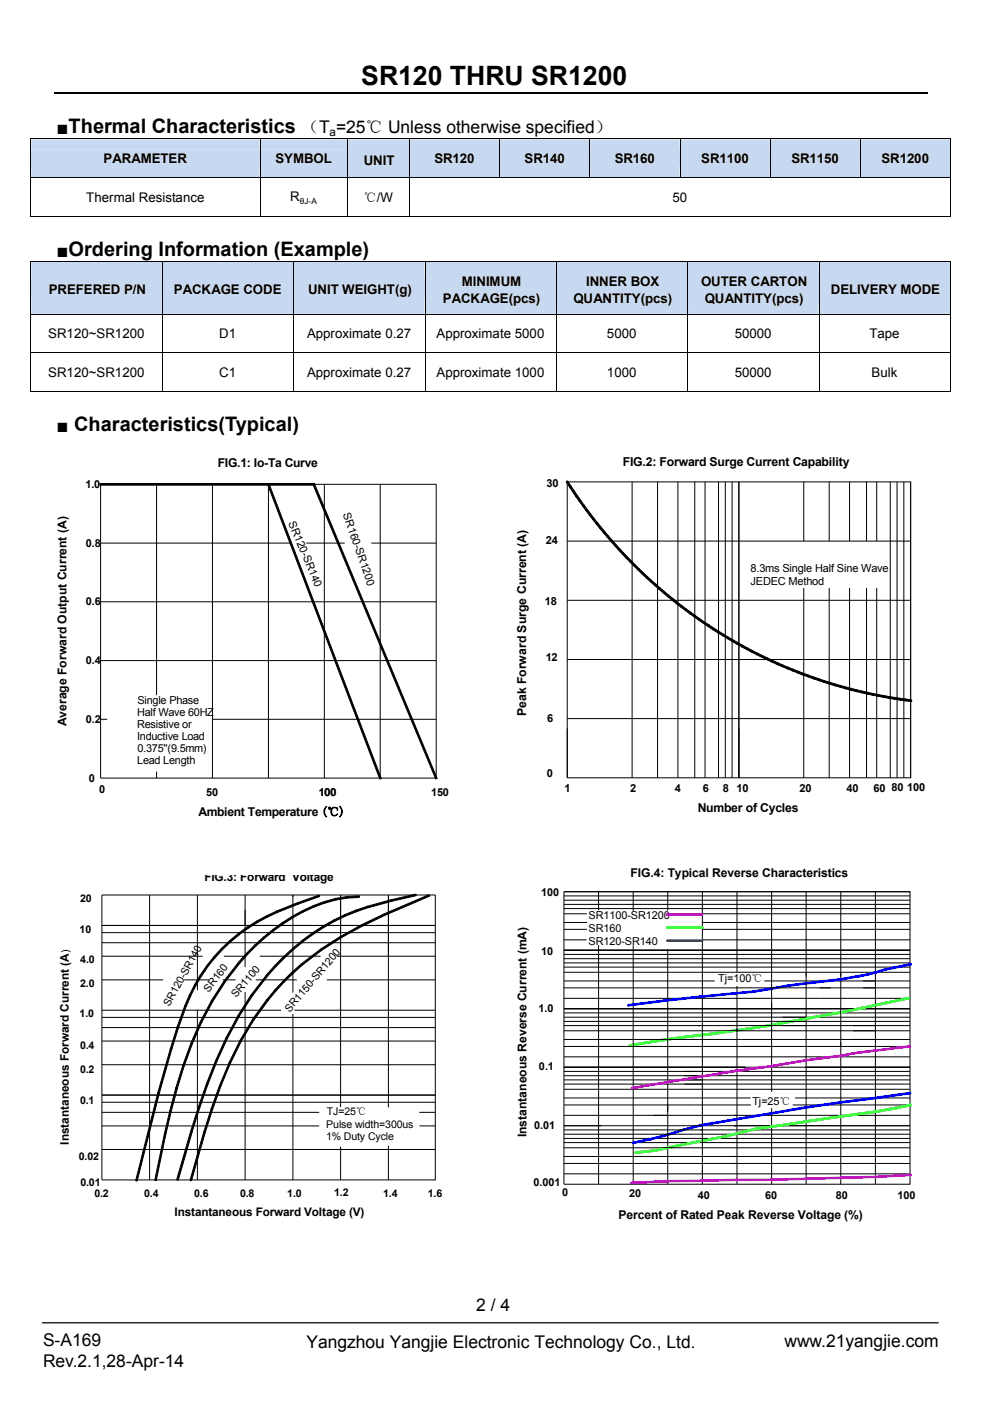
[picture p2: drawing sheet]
<svg xmlns="http://www.w3.org/2000/svg" width="210mm" height="297mm" viewBox="0 0 210 297" stroke-linecap="round" stroke-linejoin="round" font-family="sans-serif">
<defs><g id="words">
<text font-size="5.7" x="76.6" y="18">SR120 THRU SR1200</text>
<g font-size="4.2">
<text x="12" y="28.4">■Thermal Characteristics</text>
<text x="12" y="54.4">■Ordering Information (Example)</text>
<text x="12" y="91.5">■ Characteristics(Typical)</text>
</g>
<g font-size="3.7">
<text x="64" y="28.3">（T =25℃ Unless otherwise specified）</text>
<text x="101" y="278">2 / 4</text>
<text x="9.1" y="285.5">S-A169</text>
<text x="65" y="285.7">Yangzhou Yangjie Electronic Technology Co., Ltd.</text>
<text x="166.4" y="285.7">www.21yangjie.com</text>
<text x="9.1" y="289.7">Rev.2.1,28-Apr-14</text>
</g>
<g font-size="2.8">
<text x="22" y="34.6">PARAMETER</text>
<text x="58.4" y="34.6">SYMBOL</text>
<text x="77.2" y="34.9">UNIT</text>
<text x="92.1" y="34.5">SR120</text>
<text x="111.3" y="34.5">SR140</text>
<text x="130.4" y="34.5">SR160</text>
<text x="148.7" y="34.5">SR1100</text>
<text x="167.9" y="34.5">SR1150</text>
<text x="187" y="34.5">SR1200</text>
<text x="18.3" y="42.7">Thermal Resistance</text>
<text x="61.6" y="42.5">R</text>
<text x="77.1" y="42.8">℃/W</text>
<text x="142.7" y="42.7">50</text>
<text x="10.3" y="62.4">PREFERED P/N</text>
<text x="36.9" y="62.4">PACKAGE CODE</text>
<text x="65.3" y="62.4">UNIT WEIGHT(g)</text>
<text x="93.9" y="64.2">PACKAGE(pcs)</text>
<text x="98" y="60.6">MINIMUM</text>
<text x="121.6" y="64.2">QUANTITY(pcs)</text>
<text x="124.3" y="60.6">INNER BOX</text>
<text x="148.7" y="60.6">OUTER CARTON</text>
<text x="149.5" y="64.2">QUANTITY(pcs)</text>
<text x="176.3" y="62.4">DELIVERY MODE</text>
<text x="10.2" y="71.7">SR120~SR1200</text>
<text x="46.5" y="71.7">D1</text>
<text x="65.1" y="71.7">Approximate 0.27</text>
<text x="92.6" y="71.7">Approximate 5000</text>
<text x="128.7" y="71.7">5000</text>
<text x="155.8" y="71.7">50000</text>
<text x="184.4" y="71.7">Tape</text>
<text x="10.2" y="79.9">SR120~SR1200</text>
<text x="46.5" y="79.9">C1</text>
<text x="65.1" y="79.9">Approximate 0.27</text>
<text x="92.6" y="79.9">Approximate 1000</text>
<text x="128.7" y="79.9">1000</text>
<text x="155.8" y="79.9">50000</text>
<text x="184.9" y="79.9">Bulk</text>
</g>
<g font-size="2.6">
<text x="46.2" y="99.1">FIG.1: Io-Ta Curve</text>
<text x="132.1" y="98.7">FIG.2: Forward Surge Current Capability</text>
<text x="14.1" y="154" transform="rotate(-90 14.1 154)">Average Forward Output Current (A)</text>
<text x="111.6" y="151.8" transform="rotate(-90 111.6 151.8)">Peak Forward Surge Current (A)</text>
<text x="42.1" y="173">Ambient Temperature (℃)</text>
<text x="148" y="172.1">Number of Cycles</text>
<text x="133.7" y="186">FIG.4: Typical Reverse Characteristics</text>
<text x="111.7" y="241.1" transform="rotate(-90 111.7 241.1)">Instantaneous Reverse Current (mA)</text>
<text x="131.2" y="258.6">Percent of Rated Peak Reverse Voltage (%)</text>
</g>
<g font-size="2.5">
<text x="69.9" y="28.8">a</text>
<text x="43.4" y="186.8">FIG.3: Forward Voltage</text>
<text x="14.6" y="242.7" transform="rotate(-90 14.6 242.7)">Instantaneous Forward Current (A)</text>
<text x="37" y="257.9">Instantaneous Forward Voltage (V)</text>
</g>
<g font-size="2.3">
<text x="18.2" y="103.4">1.0</text>
<text x="115.9" y="103.4">30</text>
<text x="61.2" y="111" transform="rotate(67 61.2 111)">SR120-SR140</text>
<text x="72.7" y="109.1" transform="rotate(71 72.7 109.1)">SR160-SR1200</text>
<text x="18.2" y="116">0.8</text>
<text x="115.8" y="115.4">24</text>
<text x="159.2" y="121.2">8.3ms Single Half Sine Wave</text>
<text x="159.2" y="124.1">JEDEC Method</text>
<text x="18.2" y="128.3">0.6</text>
<text x="115.6" y="128.3">18</text>
<text x="18.2" y="140.9">0.4</text>
<text x="115.7" y="140.2">12</text>
<text x="29.2" y="149.3">Single Phase</text>
<text x="18.2" y="153.3">0.2</text>
<text x="29.1" y="151.9">Half Wave 60HZ</text>
<text x="29.1" y="154.4">Resistive or</text>
<text x="116.1" y="153.2">6</text>
<text x="29.1" y="156.9">Inductive Load</text>
<text x="29.1" y="162">Lead Length</text>
<text x="29.2" y="159.5">0.375''(9.5mm)</text>
<text x="18.8" y="165.8">0</text>
<text x="116" y="164.8">0</text>
<text x="119.7" y="167.8">1</text>
<text x="133.7" y="167.8">2</text>
<text x="143.1" y="167.8">4</text>
<text x="149.1" y="167.8">6</text>
<text x="153.3" y="167.8">8 10</text>
<text x="169.6" y="167.8">20</text>
<text x="179.6" y="167.8">40</text>
<text x="185.3" y="167.8">60</text>
<text x="189.1" y="167.8">80</text>
<text x="192.4" y="167.7">100</text>
<text x="21" y="168.1">0</text>
<text x="43.8" y="168.8">50</text>
<text x="67.5" y="168.8">100</text>
<text x="91.5" y="168.8">150</text>
<text x="114.8" y="189.9">100</text>
<text x="124.8" y="194.8">SR1100-SR1200</text>
<text x="124.8" y="197.6">SR160</text>
<text x="114.8" y="202.4">10</text>
<text x="124.8" y="200.3">SR120-SR140</text>
<text x="152.3" y="208.2">Tj=100℃</text>
<text x="114.2" y="214.5">1.0</text>
<text x="114.3" y="226.8">0.1</text>
<text x="113.3" y="239.4">0.01</text>
<text x="159.6" y="234.3">Tj=25℃</text>
<text x="113.1" y="251.4">0.001</text>
<text x="119.3" y="253.7">0</text>
<text x="133.5" y="253.8">20</text>
<text x="148" y="254.2">40</text>
<text x="162.3" y="254.2">60</text>
<text x="177.3" y="254.2">80</text>
<text x="190.4" y="254.2">100</text>
</g>
<g font-size="2.2">
<text x="17" y="191.2">20</text>
<text x="16.9" y="197.8">10</text>
<text x="17" y="209.3">2.0</text>
<text x="17" y="204.1">4.0</text>
<text x="16.9" y="215.6">1.0</text>
<text x="36" y="213.5" transform="rotate(-61 36 213.5)">SR120-SR140</text>
<text x="44.3" y="210.5" transform="rotate(-52 44.3 210.5)">SR160</text>
<text x="50.1" y="211.6" transform="rotate(-50 50.1 211.6)">SR1100</text>
<text x="61.4" y="214.7" transform="rotate(-50 61.4 214.7)">SR1150-SR1200</text>
<text x="17" y="227.5">0.2</text>
<text x="17" y="222.4">0.4</text>
<text x="17" y="234.1">0.1</text>
<text x="69.2" y="239.1">Pulse width=300us</text>
<text x="69.3" y="236.4">TJ=25℃</text>
<text x="16.7" y="245.9">0.02</text>
<text x="69.2" y="241.8">1% Duty Cycle</text>
<text x="17" y="251.5">0.01</text>
<text x="20" y="253.8">0.2</text>
<text x="30.6" y="253.9">0.4</text>
<text x="41.2" y="253.9">0.6</text>
<text x="50.9" y="253.7">0.8</text>
<text x="60.9" y="253.7">1.0</text>
<text x="70.9" y="253.6">1.2</text>
<text x="81.3" y="253.7">1.4</text>
<text x="90.7" y="253.8">1.6</text>
</g>
<text font-size="1.8" x="63.6" y="43.2">θJ-A</text>
</g></defs>
<path d="M11.5 19.7h185.2" fill="none" stroke="#000" stroke-width=".25"/>
<path d="M9 280.5h190" fill="none" stroke="#000" stroke-width=".26"/>
<g fill="#c6d9f1">
<path d="M6.6 29.5h48.5v8.1h-48.5z"/>
<path d="M6.6 31.8h48.5v3.6h-48.5z"/>
<path d="M55.2 29.5h18.4v8.1h-18.4z"/>
<path d="M55.2 31.8h18.4v3.6h-18.4z"/>
<path d="M73.7 29.5h13.1v8.1h-13.1z"/>
<path d="M73.7 31.5h13.1v4.1h-13.1z"/>
<path d="M87 29.5h18.9v8.1h-18.9z"/>
<path d="M87 31.9h18.9v3.3h-18.9z"/>
<path d="M106.1 29.5h18.9v8.1h-18.9z"/>
<path d="M106.1 31.9h18.9v3.3h-18.9z"/>
<path d="M125.2 29.5h18.9v8.1h-18.9z"/>
<path d="M125.2 31.9h18.9v3.3h-18.9z"/>
<path d="M144.3 29.5h19v8.1h-19z"/>
<path d="M144.3 31.9h19v3.3h-19z"/>
<path d="M163.4 29.5h19v8.1h-19z"/>
<path d="M163.4 31.9h19v3.3h-19z"/>
<path d="M182.5 29.5h19v8.1h-19z"/>
<path d="M182.5 31.9h19v3.3h-19z"/>
</g>
<path d="M6.5 29.4h.1v.1h-.1zM201.5 29.4h.2v.1h-.2zM201.5 45.8h.2v.1h-.2z" fill="#000"/>
<g fill="none" stroke="#000" stroke-width=".21">
<path d="M6.5 29.5h195.2M6.5 37.7h195.2M6.5 29.5v8.1M6.5 37.7v8.2M55.2 29.5v8.1M55.2 37.7v8.2M73.7 29.5v8.1M73.7 37.7v8.2M86.9 29.5v8.1M86.9 37.7v8.2M106 29.5v8.1M125.1 29.5v8.1"/>
<path d="M144.2 29.5v8.1M163.3 29.5v8.1M182.5 29.5v8.1M201.6 29.5v8.1M201.6 37.7v8.2M6.5 45.8h48.6M55.2 45.8h18.4M73.7 45.8h13.1M87 45.8h114.5"/>
</g>
<g fill="#c6d9f1">
<path d="M6.6 55.5h27.7v11h-27.7z"/>
<path d="M6.6 58.9h27.7v4.2h-27.7z"/>
<path d="M34.5 55.5h27.7v11h-27.7z"/>
<path d="M34.5 58.9h27.7v4.2h-27.7z"/>
<path d="M62.4 55.5h27.6v11h-27.6z"/>
<path d="M62.4 58.9h27.6v4.2h-27.6z"/>
<path d="M90.2 55.5h27.7v11h-27.7z"/>
<path d="M90.2 57.1h27.7v4.2h-27.7z"/>
<path d="M90.2 61.3h27.7v3.6h-27.7z"/>
<path d="M118.1 55.5h27.7v11h-27.7z"/>
<path d="M118.1 57.1h27.7v4.2h-27.7z"/>
<path d="M118.1 61.3h27.7v3.6h-27.7z"/>
<path d="M145.9 55.5h27.7v11h-27.7z"/>
<path d="M145.9 57.1h27.7v4.2h-27.7z"/>
<path d="M145.9 61.3h27.7v3.6h-27.7z"/>
<path d="M173.8 55.5h27.7v11h-27.7z"/>
<path d="M173.8 58.9h27.7v4.2h-27.7z"/>
</g>
<path d="M6.5 55.4h.1v.1h-.1zM201.5 55.4h.2v.1h-.2zM201.5 82.9h.2v.2h-.2z" fill="#000"/>
<g fill="none" stroke="#000" stroke-width=".21">
<path d="M6.5 55.4h195.2M6.5 55.5v11M34.4 55.5v11M62.3 55.5v11M90.1 55.5v11M118 55.5v11M145.9 55.5v11M173.7 55.5v11M201.6 55.5v11M6.5 66.6h195.2M6.5 74.8h195.2M6.5 66.7v8"/>
<path d="M6.5 74.9v8.2M34.4 66.7v8M34.4 74.9v8.2M62.3 66.7v8M62.3 74.9v8.2M90.1 66.7v8M90.1 74.9v8.2M118 66.7v8M118 74.9v8.2M145.9 66.7v8M145.9 74.9v8.2M173.7 66.7v8"/>
<path d="M173.7 74.9v8.2M201.6 66.7v8M201.6 74.9v8.2M6.5 83h27.8M34.5 83h27.7M62.4 83h27.7M90.2 83h27.7M118.1 83h27.7M145.9 83h27.7M173.8 83h27.7M21.6 196.2h70.7M21.6 199.9h70.7"/>
<path d="M21.6 197.7h70.7M21.6 189.8h70.7v60.4h-70.7zM31.7 189.8v60.4M41.9 189.8v20.2M48.7 199.4l1.8-1.5 .3 .3-1.9 1.5zM48.7 199.4v.1M50.5 197.9l2-1.4 .2 .3-2 1.4zM50.5 197.9h.1M52 189.8v15.3M52.5 196.5h.1M52.5 196.5l2-1.2 .2 .3-2 1.2zM54.5 195.3l2.1-1.2 .1 .3-2 1.2z"/>
<path d="M54.5 195.3h.1M55.9 198.7h.1M55.9 198.7l1.9-1.6 .2 .3-1.9 1.5zM56.6 194.1h.1M56.6 194.1l2.1-1 .2 .3-2.2 1.1zM57.8 197.1l2.1-1.5 .1 .3-2 1.5zM57.8 197.1h.1M58.7 193.1l4.4-1.7 .1 .3-4.4 1.8zM58.7 193.1h.1M59.9 195.6l2.1-1.3 .2 .3-2.2 1.3zM59.9 195.6h.1M62 194.3h.1"/>
<path d="M62 194.3l2.2-1.2 .1 .3-2.2 1.2zM62.1 189.8v20.7M63.1 191.4l4.5-1.6v.2l.1 .1-4.5 1.6zM63.1 191.4h.1M64.1 199.3l2.2-1.5 .2 .3-2.2 1.5zM64.1 199.3h.1M64.2 193.1l2.3-1.1 .1 .3-2.3 1.1zM64.2 193v.1M66.3 197.8h.1M66.3 197.8l2.2-1.4 .1 .3-2.2 1.4zM66.5 192l2.3-.9 .1 .4-2.3 .8zM66.5 192h.1"/>
<path d="M67.6 189.8l.2 .1-.1 .2M68.5 196.4l2.3-1.3 .1 .3-2.3 1.3zM68.5 196.3v.1M68.8 191.1h.1M68.8 191.1l2.4-.6 .1 .3-2.4 .7zM70.7 195.1h.1M70.8 195.1l2.3-1.2 .1 .3-2.3 1.2zM71.2 190.5h.1M71.2 190.5l2.4-.4 .1 .3-2.4 .4zM72.2 189.8v44.9M72.3 198.5h.1M72.3 198.5l4.5-2.5 .2 .3-4.5 2.5z"/>
<path d="M73.1 193.9h.1M73.1 193.9l2.4-.9 .1 .3-2.4 .9zM73.6 190.1h.1M73.6 190.1l2.5-.2v.4l-2.4 .1zM75.5 193h.1M75.5 193l2.5-.9 .1 .3-2.5 .9zM76.1 189.9a.17 .17 0 0 1 .2 .2 .17 .17 0 0 1-.2 .2M76.8 196l4.6-2.2 .2 .3-4.6 2.2zM76.8 196h.1M78 192.1h.1M78 192.1l5-1.3 .1 .3-5 1.4zM81.4 193.8l9.5-4.1v.2l.1 .2-9.4 4z"/>
<path d="M81.4 193.8h.1M82.4 195.9v6.8M82.4 189.8v45M83 190.8h.1M83 190.8l5.1-1.2 .1 .3-5.1 1.2zM88.1 189.6l.2 .1-.1 .2M90.9 189.7l.2 .1-.1 .3M119.6 189.1h73.4v62h-73.4zM119.6 199.3h4.8M119.6 195.6h4.9M119.6 192.6h73.4M119.6 191.7h73.4"/>
<path d="M119.6 190.9h73.4M119.6 189.9h73.4M119.6 189.1h73.4M119.6 197h4.9M119.6 193.7h4.9M127 189.1v3.9M141.6 189.1v4M149 197h44M149 195.6h44M149 193.7h44M185.7 189.1v62M193 199.3h-44.1"/>
<path d="M21.6 217.9h70.7M21.6 215.7h70.7M21.6 214.2h38M21.6 202.7h21.4M21.6 207.8h13M37.6 217.7l.3 .1-1.5 4.6-.3-.1zM37.6 217.7h.1M39.1 207.8h5.2M39.2 213.2l.3 .1-1.6 4.5-.3-.1zM39.2 213.2h.1M40.2 211h.1M40.2 211l.3 .1-1 2.2-.3-.1z"/>
<path d="M41.2 208.8v.1M41.2 208.9l.3 .1-1.1 2.1-.2-.1zM41.9 214.1v36.1M42.4 206.8l.3 .1-1.2 2.1-.3-.2zM42.5 206.8h-.1M42.5 216.6l.3 .1-2 4.6-.2-.1-.1-.1zM42.5 216.6h.1M43.8 204.8h.1M43.8 204.8l.3 .2-1.4 2-.2-.2zM44.8 212.2h.1M44.8 212.2l.3 .1-2.3 4.4-.3-.1zM45.3 202.9l.3 .2-1.5 1.9-.3-.2z"/>
<path d="M45.3 202.9h.1M46.9 201.1l1.8-1.6 .2 .2-1.7 1.7zM46.9 201.1h.1M46.9 201.1l.3 .2-1.6 1.8-.3-.2zM47.2 207.8h2.8M47.5 202.7h4.3M47.5 207.9v.1M47.5 208l.3 .2-2.7 4.1h-.1l-.2-.1zM47.9 220l.4 .1-2.2 4.8-.3-.1zM48 220h-.1M50.5 215.3h.1M50.5 215.3l.3 .2-2.5 4.6-.3-.1z"/>
<path d="M50.6 204h.1M50.6 204l.3 .2-3.1 4-.3-.3zM52 210.3v39.9M52.3 202.1l.2 .3-1.7 1.8-.2-.2zM52.3 202.1h.1M53.3 210.9l.3 .2-2.9 4.4-.2-.2zM53.3 210.9h.1M53.6 216.1h.1M53.6 216.1l.2 .2-2.6 4.5-.3-.2zM54 200.4l1.9-1.7 .2 .2-1.8 1.7zM54 200.4h.1M54 200.4l.3 .2-1.8 1.8-.2-.3z"/>
<path d="M54.3 207.8h8.6M55.1 202.7h12.9M56.5 206.7h.1M56.5 206.7l.3 .2-3.2 4.2-.3-.2zM56.6 211.9h.1M56.6 211.9l.3 .2-3.1 4.2-.2-.2zM58.3 209.9h.1M58.3 209.9l.2 .2-1.6 2-.3-.2zM58.3 204.7l.2 .2-1.7 2-.3-.2zM58.3 204.7h.1M60 208l.3 .2-1.8 1.9-.2-.2zM60 208l1.9-1.9 .2 .3-1.8 1.8z"/>
<path d="M60 208h.1M60.1 202.8l.3 .3-1.9 1.9-.2-.3zM60.1 202.8h.1M60.2 202.8l1.9-1.8 .2 .3-1.9 1.8zM61.9 206.1h.1M61.9 206.1l1.9-1.7 .3 .3-2 1.7zM62.1 201l2-1.7 .2 .3-2 1.7zM62.1 201h.1M62.1 215v35.2M62.5 214.2h29.8M63.9 204.4l4-3.1 .2 .2-4 3.2zM63.9 204.4h-.1"/>
<path d="M67.9 201.3l4.4-2.8 .2 .3-4.4 2.7zM67.9 201.3h.1M69.3 207.8h23M71.4 202.7h20.9M119.6 201.5h73.4M119.6 217.4h29.4M119.6 216.6h29.4M119.6 206.1h73.4M119.6 214.8h73.4M119.6 205h73.4M119.6 204.2h73.4M119.6 203.3h73.4"/>
<path d="M119.6 202.4h73.4M127 200.4v50.7M141.6 201.3v17.2M166 216.6h27M166 215.7h27M171 212.6v38.5M173.9 211.7h19.1M180.9 218.5h12.1M180.9 217.4h12.1M183.1 209.4h9.9M183.1 208h9.9M193 213.9h-73.4"/>
<path d="M21.6 233.7h70.7M21.6 232.2h70.7M21.6 225.7h70.7M21.6 220.7h70.7M21.6 238.7h46.1M21.6 235.8h46.1M33.5 231.6h.1M33.5 231.6l.3 .1-4.7 18.6-.3-.1zM36 235.5h.3l-1.1 4.9-.3-.1zM36 235.5h.1M36.1 222.3h.1M36.1 222.3l.3 .1-2.6 9.3-.3-.1z"/>
<path d="M37.3 230.6h.1M37.3 230.6l.3 .1-1.3 4.8h-.3zM38.8 225.8h.1M38.8 225.8l.3 .2-1.5 4.7-.3-.1zM40.4 239.8l.4 .1-3 10.2-.1-.1h-.2zM40.4 239.8h.1M40.5 221.2l.3 .1-1.7 4.7-.3-.2zM40.5 221.1v.1M42.1 234.8h.1M42.1 234.8l.3 .1-1.6 5-.4-.1zM43.8 229.7h.1M43.8 229.7l.3 .2-1.7 5-.3-.1z"/>
<path d="M44.8 235.1l.3 .1-1.6 5-.2-.1h-.1zM44.8 235.1h.1M45.7 224.8l.4 .1-2 5-.3-.2zM45.8 224.8h-.1M46.5 230.1l.4 .2-1.8 4.9-.2-.1h-.1zM46.5 230.1h.1M48.6 225.3h.1M48.6 225.3l.3 .1-2 4.9-.3-.2zM50.9 220.6l.3 .2-2.3 4.7-.3-.2zM50.9 220.6h.1M88.9 235.8h3.4M89 238.7h3.3"/>
<path d="M119.6 234.3h39.7M119.6 232.8h39.6M119.6 230.9h73.4M134.3 239.4v11.7M138.6 236.5h54.4M141.6 230.9v4.8M145.1 229.8h47.9M145.1 229h47.9M145.1 228.1h47.9M148.6 239.6h44.4M155.7 238.7h37.3M156.3 223v28.1"/>
<path d="M159.3 221.9h33.7M163.7 227.7v3.8M163.7 235v16.1M168.1 234.3h24.9M168.6 232.8h24.4M170.8 226.3h22.2M170.8 227.2h22.2M170.8 224.1h22.2M178.3 221v30.1M180.9 220.4h12.1M21.6 243.7h70.7M28.8 250.2l.1 .2 .2-.1"/>
<path d="M32.9 250.1l.1 .2 .2-.1M34.9 240.3h.1M34.9 240.3l.3 .1-2 9.8-.3-.1zM37.5 250l.1 .2 .2-.1M40.3 250.1a.17 .17 0 0 0 .1 .2 .17 .17 0 0 0 .3-.1M43.2 240.1h.1M43.2 240.1l.3 .1-2.8 10h-.2l-.2-.1zM72.2 243.1v7.1M82.4 242.9v7.3M119.6 248.9h73.4M119.6 242.3h73.4M119.6 241.4h73.4"/>
<path d="M141.6 243.4v7.7M144.5 243.4h48.5M147.4 240.5h45.6M149 248.1v3M155.5 246.7h37.5M155.5 245.2h37.5"/>
</g>
<g fill="#000">
<path d="M48.7 199.5l.1 .1zM50.5 197.9l.2 .1zM52.5 196.5l2-1.2 .2 .3-2 1.2zM52.5 196.5l.1 .2zM54.5 195.3l2.1-1.2 .1 .3-2 1.2zM54.5 195.3l.1 .1zM55.9 198.7l.1 .1zM56.6 194.1l.1 .2zM57.8 197.1l.1 .2zM58.7 193.1l.1 .2zM59.9 195.6v.2zM62 194.3l.1 .1z"/>
<path d="M63.1 191.4l.1 .1zM64.1 199.3l.1 .2zM64.2 193.1l.1 .1zM66.3 197.8l2.2-1.4 .1 .3-2.2 1.4zM66.3 197.8l.1 .1zM66.5 192v.2zM68.5 196.4l.1 .1zM68.8 191.1l2.4-.6 .1 .3-2.4 .7zM68.8 191.1l.1 .2zM70.8 195.1v.1zM71.2 190.5v.1zM72.3 198.5l.1 .1z"/>
<path d="M73.1 193.9l.1 .2zM73.6 190.1l.1 .1zM75.5 193l.1 .1zM76.8 196l.1 .2zM78 192.1v.2zM81.4 193.8l.1 .1zM83 190.8v.1zM37.6 217.7l.1 .1zM39.2 213.2l.2 .1zM40.2 211l.1 .1zM42.4 206.8l.3 .1-1.2 2.1-.3-.2zM41.2 208.8l.2 .1z"/>
<path d="M44.8 212.2l.3 .1-2.3 4.4-.3-.1zM42.5 206.8l.1 .1zM42.5 216.6l.2 .1zM45.3 202.9l.3 .2-1.5 1.9-.3-.2zM43.8 204.8l.1 .1zM44.8 212.2l.2 .1zM45.3 202.9l.1 .1zM46.9 201.1l.2 .1zM47.5 207.9l.2 .1zM50.5 215.3l.1 .1zM50.6 204l.1 .1zM52.3 202.1l.1 .2z"/>
<path d="M56.5 206.7l.3 .2-3.2 4.2-.3-.2zM53.3 210.9l.1 .1zM53.6 216.1l.1 .1zM54 200.4l.1 .1zM56.5 206.7l.2 .1zM56.6 211.9l.1 .1zM58.3 209.9l.1 .1zM58.3 204.7l.1 .1zM60 208l.2 .1zM60.1 202.8l.2 .1zM61.9 206.1l.1 .2zM62.1 201l.1 .2z"/>
<path d="M63.8 204.4l.1 .2zM67.9 201.3l.1 .1zM33.5 231.6h.2zM36 235.5h.2zM36.1 222.3l.2 .1zM37.3 230.6l.2 .1zM38.8 225.8l.1 .1zM40.4 239.8l.2 .1zM40.5 221.1l.1 .1zM42.1 234.8h.1zM43.8 229.7l.2 .1zM44.8 235.1h.1z"/>
<path d="M45.7 224.8l.2 .1zM48.6 225.3l.3 .1-2 4.9-.3-.2zM46.5 230.1l.2 .1zM47.9 220h.2zM48.6 225.3l.1 .1zM50.9 220.6l.1 .1zM34.9 240.3h.2zM43.2 240.1h.1z"/>
<path d="M48.7 199.4l1.8-1.5 .3 .3-1.9 1.5z" fill-rule="evenodd"/>
<path d="M50.5 197.9l2-1.4 .2 .3-2 1.4z" fill-rule="evenodd"/>
<path d="M55.9 198.7l1.9-1.6 .2 .3-1.9 1.5z" fill-rule="evenodd"/>
<path d="M56.6 194.1l2.1-1 .2 .3-2.2 1.1z" fill-rule="evenodd"/>
<path d="M57.8 197.1l2.1-1.5 .1 .3-2 1.5z" fill-rule="evenodd"/>
<path d="M58.7 193.1l4.4-1.7 .1 .3-4.4 1.8z" fill-rule="evenodd"/>
<path d="M59.9 195.6l2.1-1.3 .2 .3-2.2 1.3z" fill-rule="evenodd"/>
<path d="M62 194.3l2.2-1.2 .1 .3-2.2 1.2z" fill-rule="evenodd"/>
<path d="M63.1 191.4l4.5-1.6v.2l.1 .1-4.5 1.6z" fill-rule="evenodd"/>
<path d="M64.1 199.3l2.2-1.5 .2 .3-2.2 1.5z" fill-rule="evenodd"/>
<path d="M64.2 193.1l2.3-1.1 .1 .3-2.3 1.1z" fill-rule="evenodd"/>
<path d="M66.5 192l2.3-.9 .1 .4-2.3 .8z" fill-rule="evenodd"/>
<path d="M67.6 189.8l.2 .1v.2z" fill-rule="evenodd"/>
<path d="M68.5 196.4l2.3-1.3 .1 .3-2.3 1.3z" fill-rule="evenodd"/>
<path d="M70.8 195.1l2.3-1.2 .1 .3-2.3 1.2z" fill-rule="evenodd"/>
<path d="M71.2 190.5l2.4-.4 .1 .3-2.4 .4z" fill-rule="evenodd"/>
<path d="M72.3 198.5l4.5-2.5 .2 .3-4.5 2.5z" fill-rule="evenodd"/>
<path d="M73.1 193.9l2.4-.9 .1 .3-2.4 .9z" fill-rule="evenodd"/>
<path d="M73.6 190.1l2.5-.2v.4l-2.4 .1z" fill-rule="evenodd"/>
<path d="M75.5 193l2.5-.9 .1 .3-2.5 .9z" fill-rule="evenodd"/>
<path d="M76.1 189.9a.17 .17 0 0 1 .2 .2 .17 .17 0 0 1-.2 .2z" fill-rule="evenodd"/>
<path d="M76.8 196l4.6-2.2 .2 .3-4.6 2.2z" fill-rule="evenodd"/>
<path d="M78 192.1l5-1.3 .1 .3-5 1.4z" fill-rule="evenodd"/>
<path d="M81.4 193.8l9.5-4.1v.2l.1 .2-9.4 4z" fill-rule="evenodd"/>
<path d="M83 190.8l5.1-1.2 .1 .3-5.1 1.2z" fill-rule="evenodd"/>
<path d="M88.1 189.6l.2 .1-.1 .2z" fill-rule="evenodd"/>
<path d="M90.9 189.7l.2 .1-.1 .3z" fill-rule="evenodd"/>
<path d="M39.2 213.2l.3 .1-1.6 4.5-.3-.1z" fill-rule="evenodd"/>
<path d="M40.2 211l.3 .1-1 2.2-.3-.1z" fill-rule="evenodd"/>
<path d="M41.2 208.9l.3 .1-1.1 2.1-.2-.1z" fill-rule="evenodd"/>
<path d="M43.8 204.8l.3 .2-1.4 2-.2-.2z" fill-rule="evenodd"/>
<path d="M47.5 208l.3 .2-2.7 4.1h-.1l-.2-.1z" fill-rule="evenodd"/>
<path d="M46.9 201.1l.3 .2-1.6 1.8-.3-.2z" fill-rule="evenodd"/>
<path d="M46.9 201.1l1.8-1.6 .2 .2-1.7 1.7z" fill-rule="evenodd"/>
<path d="M50.6 204l.3 .2-3.1 4-.3-.3z" fill-rule="evenodd"/>
<path d="M50.5 215.3l.3 .2-2.5 4.6-.3-.1z" fill-rule="evenodd"/>
<path d="M53.3 210.9l.3 .2-2.9 4.4-.2-.2z" fill-rule="evenodd"/>
<path d="M52.3 202.1l.2 .3-1.7 1.8-.2-.2z" fill-rule="evenodd"/>
<path d="M54 200.4l.3 .2-1.8 1.8-.2-.3z" fill-rule="evenodd"/>
<path d="M56.6 211.9l.3 .2-3.1 4.2-.2-.2z" fill-rule="evenodd"/>
<path d="M54 200.4l1.9-1.7 .2 .2-1.8 1.7z" fill-rule="evenodd"/>
<path d="M58.3 204.7l.2 .2-1.7 2-.3-.2z" fill-rule="evenodd"/>
<path d="M58.3 209.9l.2 .2-1.6 2-.3-.2z" fill-rule="evenodd"/>
<path d="M60 208l.3 .2-1.8 1.9-.2-.2z" fill-rule="evenodd"/>
<path d="M60.1 202.8l.3 .3-1.9 1.9-.2-.3z" fill-rule="evenodd"/>
<path d="M60 208l1.9-1.9 .2 .3-1.8 1.8z" fill-rule="evenodd"/>
<path d="M60.2 202.8l1.9-1.8 .2 .3-1.9 1.8z" fill-rule="evenodd"/>
<path d="M61.9 206.1l1.9-1.7 .3 .3-2 1.7z" fill-rule="evenodd"/>
<path d="M62.1 201l2-1.7 .2 .3-2 1.7z" fill-rule="evenodd"/>
<path d="M63.9 204.4l4-3.1 .2 .2-4 3.2z" fill-rule="evenodd"/>
<path d="M67.9 201.3l4.4-2.8 .2 .3-4.4 2.7z" fill-rule="evenodd"/>
<path d="M36.1 222.3l.3 .1-2.6 9.3-.3-.1z" fill-rule="evenodd"/>
<path d="M37.3 230.6l.3 .1-1.3 4.8h-.3z" fill-rule="evenodd"/>
<path d="M37.6 217.7l.3 .1-1.5 4.6-.3-.1z" fill-rule="evenodd"/>
<path d="M38.8 225.8l.3 .2-1.5 4.7-.3-.1z" fill-rule="evenodd"/>
<path d="M40.5 221.2l.3 .1-1.7 4.7-.3-.2z" fill-rule="evenodd"/>
<path d="M42.1 234.8l.3 .1-1.6 5-.4-.1z" fill-rule="evenodd"/>
<path d="M42.5 216.6l.3 .1-2 4.6-.2-.1-.1-.1z" fill-rule="evenodd"/>
<path d="M43.8 229.7l.3 .2-1.7 5-.3-.1z" fill-rule="evenodd"/>
<path d="M45.7 224.8l.4 .1-2 5-.3-.2z" fill-rule="evenodd"/>
<path d="M46.5 230.1l.4 .2-1.8 4.9-.2-.1h-.1z" fill-rule="evenodd"/>
<path d="M47.9 220l.4 .1-2.2 4.8-.3-.1z" fill-rule="evenodd"/>
<path d="M50.9 220.6l.3 .2-2.3 4.7-.3-.2z" fill-rule="evenodd"/>
<path d="M53.6 216.1l.2 .2-2.6 4.5-.3-.2z" fill-rule="evenodd"/>
<path d="M33.5 231.6l.3 .1-4.7 18.6-.3-.1z" fill-rule="evenodd"/>
<path d="M28.8 250.2l.3 .1-.2 .1z" fill-rule="evenodd"/>
<path d="M34.9 240.3l.3 .1-2 9.8-.3-.1z" fill-rule="evenodd"/>
<path d="M32.9 250.1l.3 .1-.3 .1z" fill-rule="evenodd"/>
<path d="M36 235.5h.3l-1.1 4.9-.3-.1z" fill-rule="evenodd"/>
<path d="M40.4 239.8l.4 .1-3 10.2-.1-.1h-.2z" fill-rule="evenodd"/>
<path d="M37.5 250l.3 .1-.2 .1z" fill-rule="evenodd"/>
<path d="M43.2 240.1l.3 .1-2.8 10h-.2l-.2-.1z" fill-rule="evenodd"/>
<path d="M40.3 250.1l.4 .1a.17 .17 0 0 1-.3 .1 .17 .17 0 0 1-.1-.2z" fill-rule="evenodd"/>
<path d="M44.8 235.1l.3 .1-1.6 5-.2-.1h-.1z" fill-rule="evenodd"/>
</g>
<path d="M133.5 221.6l.1-.1 .1 .3h-.2z" fill-rule="evenodd" fill="#0f0"/>
<path d="M133.6 221.5l-.1 .2 .2 .1" fill="none" stroke="#0f0" stroke-width=".21"/>
<path d="M133.6 221.5l5.6-1v.4l-5.5 .9z" fill-rule="evenodd" fill="#0f0"/>
<path d="M133.6 221.5l5.6-1v.4l-5.5 .9z" fill="none" stroke="#0f0" stroke-width=".21"/>
<path d="M139.2 220.5v.2z" fill="#0f0"/>
<path d="M139.2 220.5h.1" fill="none" stroke="#0f0" stroke-width=".21"/>
<path d="M139.2 220.5l5.3-.7v.3l-5.3 .8z" fill-rule="evenodd" fill="#0f0"/>
<path d="M139.2 220.5l5.3-.7v.3l-5.3 .8z" fill="none" stroke="#0f0" stroke-width=".21"/>
<path d="M144.5 219.8v.2z" fill="#0f0"/>
<path d="M144.5 219.8h.1" fill="none" stroke="#0f0" stroke-width=".21"/>
<path d="M144.5 219.8l5.8-.7 .1 .4-5.9 .6z" fill-rule="evenodd" fill="#0f0"/>
<path d="M144.5 219.8l5.8-.7 .1 .4-5.9 .6z" fill="none" stroke="#0f0" stroke-width=".21"/>
<path d="M150.3 219.3l.1 .2z" fill="#0f0"/>
<path d="M150.4 219.5h.1" fill="none" stroke="#0f0" stroke-width=".21"/>
<path d="M150.3 219.1l6.1-.8 .1 .3-6.1 .9z" fill-rule="evenodd" fill="#0f0"/>
<path d="M150.3 219.1l6.1-.8 .1 .3-6.1 .9z" fill="none" stroke="#0f0" stroke-width=".21"/>
<path d="M156.5 218.4v.2z" fill="#0f0"/>
<path d="M156.5 218.6h.1" fill="none" stroke="#0f0" stroke-width=".21"/>
<path d="M156.4 218.3l5.9-.9v.3l-5.8 .9z" fill-rule="evenodd" fill="#0f0"/>
<path d="M156.4 218.3l5.9-.9v.3l-5.8 .9z" fill="none" stroke="#0f0" stroke-width=".21"/>
<path d="M162.3 217.6v.1z" fill="#0f0"/>
<path d="M162.3 217.7h.1" fill="none" stroke="#0f0" stroke-width=".21"/>
<path d="M162.3 217.4l5.3-1 .1 .2v.2l-5.4 .9z" fill-rule="evenodd" fill="#0f0"/>
<path d="M162.3 217.4l5.3-1 .1 .2v.2l-5.4 .9z" fill="none" stroke="#0f0" stroke-width=".21"/>
<path d="M167.7 216.6v.2z" fill="#0f0"/>
<path d="M167.7 216.8h.1" fill="none" stroke="#0f0" stroke-width=".21"/>
<path d="M167.6 216.4l5-.9v.2v.1l-4.9 1z" fill-rule="evenodd" fill="#0f0"/>
<path d="M167.6 216.4l5-.9v.2v.1l-4.9 1z" fill="none" stroke="#0f0" stroke-width=".21"/>
<path d="M172.6 215.5v.2z" fill="#0f0"/>
<path d="M172.6 215.5h.1" fill="none" stroke="#0f0" stroke-width=".21"/>
<path d="M172.6 215.5l5.6-1v.2l.1 .1-5.7 1z" fill-rule="evenodd" fill="#0f0"/>
<path d="M172.6 215.5l5.6-1v.2l.1 .1-5.7 1z" fill="none" stroke="#0f0" stroke-width=".21"/>
<path d="M178.2 214.7l.1 .1z" fill="#0f0"/>
<path d="M178.3 214.8h.1" fill="none" stroke="#0f0" stroke-width=".21"/>
<path d="M178.2 214.5l4.5-.9 .1 .1v.2l-4.5 .9z" fill-rule="evenodd" fill="#0f0"/>
<path d="M178.2 214.5l4.5-.9 .1 .1v.2l-4.5 .9z" fill="none" stroke="#0f0" stroke-width=".21"/>
<path d="M182.8 213.7v.2z" fill="#0f0"/>
<path d="M182.8 213.9h.1" fill="none" stroke="#0f0" stroke-width=".21"/>
<path d="M182.7 213.6l5.3-1.2 .1 .4-5.3 1.1z" fill-rule="evenodd" fill="#0f0"/>
<path d="M182.7 213.6l5.3-1.2 .1 .4-5.3 1.1z" fill="none" stroke="#0f0" stroke-width=".21"/>
<path d="M188 212.6l.1 .2z" fill="#0f0"/>
<path d="M188.1 212.8h.1" fill="none" stroke="#0f0" stroke-width=".21"/>
<path d="M188 212.4l4.8-1 .1 .4-4.8 1z" fill-rule="evenodd" fill="#0f0"/>
<path d="M188 212.4l4.8-1 .1 .4-4.8 1z" fill="none" stroke="#0f0" stroke-width=".21"/>
<path d="M192.8 211.4l.2 .2-.1 .2z" fill-rule="evenodd" fill="#0f0"/>
<path d="M192.8 211.4l.2 .2-.1 .2" fill="none" stroke="#0f0" stroke-width=".21"/>
<path d="M134.7 244.2l.2 .4-.2-.2z" fill-rule="evenodd" fill="#0f0"/>
<path d="M134.8 244.2l-.1 .2 .2 .2" fill="none" stroke="#0f0" stroke-width=".21"/>
<path d="M134.8 244.2l4-.4 .1 .3-4 .5z" fill-rule="evenodd" fill="#0f0"/>
<path d="M134.8 244.2l4-.4 .1 .3-4 .5z" fill="none" stroke="#0f0" stroke-width=".21"/>
<path d="M138.8 243.8l.2 .1-.1 .2z" fill-rule="evenodd" fill="#0f0"/>
<path d="M138.8 243.8l.2 .1-.1 .2" fill="none" stroke="#0f0" stroke-width=".21"/>
<path d="M138.7 243.8h.1l.1 .3h-.2z" fill-rule="evenodd" fill="#0f0"/>
<path d="M138.8 243.8l-.1 .2 .2 .1" fill="none" stroke="#0f0" stroke-width=".21"/>
<path d="M138.8 243.8l4.7-1 .1 .3-4.7 1z" fill="#0f0"/>
<path d="M138.8 243.8l4.7-1 .1 .3-4.7 1z" fill="none" stroke="#0f0" stroke-width=".21"/>
<path d="M143.5 242.8v.2z" fill="#0f0"/>
<path d="M143.5 242.8h.1" fill="none" stroke="#0f0" stroke-width=".21"/>
<path d="M143.5 242.8l4.5-.9v.2v.1l-4.4 .9z" fill-rule="evenodd" fill="#0f0"/>
<path d="M143.5 242.8l4.5-.9v.2v.1l-4.4 .9z" fill="none" stroke="#0f0" stroke-width=".21"/>
<path d="M148 241.9v.2z" fill="#0f0"/>
<path d="M148 241.9h.1" fill="none" stroke="#0f0" stroke-width=".21"/>
<path d="M148 241.9l5.7-1.1 .1 .3-5.8 1.1z" fill-rule="evenodd" fill="#0f0"/>
<path d="M148 241.9l5.7-1.1 .1 .3-5.8 1.1z" fill="none" stroke="#0f0" stroke-width=".21"/>
<path d="M153.8 241v.1z" fill="#0f0"/>
<path d="M153.8 241.1h.1" fill="none" stroke="#0f0" stroke-width=".21"/>
<path d="M153.7 240.8l6.6-1.6v.3l-6.5 1.6z" fill-rule="evenodd" fill="#0f0"/>
<path d="M153.7 240.8l6.6-1.6v.3l-6.5 1.6z" fill="none" stroke="#0f0" stroke-width=".21"/>
<path d="M160.3 239.1v.2z" fill="#0f0"/>
<path d="M160.3 239.1v.1" fill="none" stroke="#0f0" stroke-width=".21"/>
<path d="M160.3 239.1l6.6-.8v.3l-6.6 .9z" fill-rule="evenodd" fill="#0f0"/>
<path d="M160.3 239.1l6.6-.8v.3l-6.6 .9z" fill="none" stroke="#0f0" stroke-width=".21"/>
<path d="M166.9 238.4v.2z" fill="#0f0"/>
<path d="M166.9 238.6h.1" fill="none" stroke="#0f0" stroke-width=".21"/>
<path d="M166.9 238.3l5.1-.9 .1 .4-5.2 .8z" fill-rule="evenodd" fill="#0f0"/>
<path d="M166.9 238.3l5.1-.9 .1 .4-5.2 .8z" fill="none" stroke="#0f0" stroke-width=".21"/>
<path d="M172 237.4l.1 .2z" fill="#0f0"/>
<path d="M172 237.4h.1" fill="none" stroke="#0f0" stroke-width=".21"/>
<path d="M172 237.4l4.8-.7v.4l-4.7 .7z" fill-rule="evenodd" fill="#0f0"/>
<path d="M172 237.4l4.8-.7v.4l-4.7 .7z" fill="none" stroke="#0f0" stroke-width=".21"/>
<path d="M176.8 236.7v.2z" fill="#0f0"/>
<path d="M176.8 236.7h.1" fill="none" stroke="#0f0" stroke-width=".21"/>
<path d="M176.8 236.7l4.8-.6 .1 .3-4.9 .7z" fill-rule="evenodd" fill="#0f0"/>
<path d="M176.8 236.7l4.8-.6 .1 .3-4.9 .7z" fill="none" stroke="#0f0" stroke-width=".21"/>
<path d="M181.6 236.1l.1 .1z" fill="#0f0"/>
<path d="M181.6 236.1h.1" fill="none" stroke="#0f0" stroke-width=".21"/>
<path d="M181.6 236.1l4.3-.6 .1 .3-4.3 .6z" fill-rule="evenodd" fill="#0f0"/>
<path d="M181.6 236.1l4.3-.6 .1 .3-4.3 .6z" fill="none" stroke="#0f0" stroke-width=".21"/>
<path d="M186 235.6v.2z" fill="#0f0"/>
<path d="M186 235.8h.1" fill="none" stroke="#0f0" stroke-width=".21"/>
<path d="M185.9 235.5l4-.7 .1 .3-4 .7z" fill-rule="evenodd" fill="#0f0"/>
<path d="M185.9 235.5l4-.7 .1 .3-4 .7z" fill="none" stroke="#0f0" stroke-width=".21"/>
<path d="M189.9 234.9l.1 .2z" fill="#0f0"/>
<path d="M190 235.1h.1" fill="none" stroke="#0f0" stroke-width=".21"/>
<path d="M189.9 234.8l3.2-.7 .1 .3-3.2 .7z" fill-rule="evenodd" fill="#0f0"/>
<path d="M189.9 234.8l3.2-.7 .1 .3-3.2 .7z" fill="none" stroke="#0f0" stroke-width=".21"/>
<path d="M193.1 234.1l.2 .1v.2z" fill-rule="evenodd" fill="#0f0"/>
<path d="M193.1 234.1l.3 .2-.2 .1" fill="none" stroke="#0f0" stroke-width=".21"/>
<g fill="none" stroke="#000" stroke-width=".21">
<path d="M134.3 189.1v4M149 189.1v29.8M156.3 189.1v17M163.7 189.1v19.4M171 189.1v19.4M178.3 189.1v32.8M119.6 211.7h43.3M119.6 209.4h43.3M119.6 215.7h51.4M119.6 208h32M119.6 218.5h66.1M134.3 200.4v39.2"/>
<path d="M141.6 218.5v12.4M149 217.4h36.7M149 216.6h22M156.3 209v9.9M162.1 208h23.6M163.7 212.6v15.5M173.9 209.4h11.8M119.6 220.4h26.7M119.6 221.9h26.7M119.6 238.7h18.2M119.6 239.6h18.2M119.6 236.5h22"/>
<path d="M119.6 226.3h51.4M119.6 224.1h51.4M119.6 228.1h29.4M119.6 229h29.4M119.6 229.8h29.4M141.6 234.3v3.6M147.4 239.6h1.6M147.4 238.7h8.9M149 223v25.9M157.3 221.9h6.4M157.3 220.4h28.4M171 227.2h-51.4"/>
<path d="M119.6 240.5h18.2M119.6 243.4h24.9M119.6 246.7h36.7M119.6 245.2h36.7M141.6 241v2"/>
</g>
<path d="M133.9 250.6l.1 .4-.2-.2z" fill-rule="evenodd" fill="#f0f"/>
<path d="M133.9 250.6l-.1 .2 .2 .2" fill="none" stroke="#f0f" stroke-width=".21"/>
<path d="M133.9 250.6l7.5-.3v.3l-7.4 .4z" fill-rule="evenodd" fill="#f0f"/>
<path d="M133.9 250.6l7.5-.3v.3l-7.4 .4z" fill="none" stroke="#f0f" stroke-width=".21"/>
<path d="M141.4 250.3v.1z" fill="#f0f"/>
<path d="M141.4 250.3l7.4-.1v.3l-7.4 .1zM141.4 250.3h.1" fill="none" stroke="#f0f" stroke-width=".21"/>
<path d="M141.4 250.4h7.4" fill="none" stroke="#f0f" stroke-width=".44"/>
<path d="M148.8 250.3v.2z" fill="#f0f"/>
<path d="M148.8 250.5h.1" fill="none" stroke="#f0f" stroke-width=".21"/>
<path d="M148.8 250.2l7.3-.2 .1 .3-7.4 .2z" fill-rule="evenodd" fill="#f0f"/>
<path d="M148.8 250.2l7.3-.2 .1 .3-7.4 .2z" fill="none" stroke="#f0f" stroke-width=".21"/>
<path d="M156.1 250v.1z" fill="#f0f"/>
<path d="M156.1 250h7.5v.3h-7.5zM156.1 250h.1" fill="none" stroke="#f0f" stroke-width=".21"/>
<path d="M156.1 250.1h7.5" fill="none" stroke="#f0f" stroke-width=".36"/>
<path d="M163.6 250.1v.2z" fill="#f0f"/>
<path d="M163.6 250.3h.1" fill="none" stroke="#f0f" stroke-width=".21"/>
<path d="M163.6 250l14.8-.5v.4l-14.8 .4z" fill-rule="evenodd" fill="#f0f"/>
<path d="M163.6 250l14.8-.5v.4l-14.8 .4z" fill="none" stroke="#f0f" stroke-width=".21"/>
<path d="M178.4 249.5v.2z" fill="#f0f"/>
<path d="M178.4 249.5h.1" fill="none" stroke="#f0f" stroke-width=".21"/>
<path d="M178.4 249.5l7.3-.2 .1 .4-7.4 .2z" fill-rule="evenodd" fill="#f0f"/>
<path d="M178.4 249.5l7.3-.2 .1 .4-7.4 .2z" fill="none" stroke="#f0f" stroke-width=".21"/>
<path d="M185.8 249.5v.2z" fill="#f0f"/>
<path d="M185.8 249.7h.1" fill="none" stroke="#f0f" stroke-width=".21"/>
<path d="M185.7 249.3l7.4-.4v.2v.2l-7.3 .4z" fill-rule="evenodd" fill="#f0f"/>
<path d="M185.7 249.3l7.4-.4v.2v.2l-7.3 .4z" fill="none" stroke="#f0f" stroke-width=".21"/>
<path d="M193.1 248.9l.2 .2-.1 .2z" fill-rule="evenodd" fill="#f0f"/>
<path d="M193.1 248.9l.2 .1-.2 .3" fill="none" stroke="#f0f" stroke-width=".21"/>
<path d="M133.9 230.6l.1-.1v.4l-.1-.1z" fill-rule="evenodd" fill="#f0f"/>
<path d="M134 230.5l-.1 .3 .1 .1" fill="none" stroke="#f0f" stroke-width=".21"/>
<path d="M134 230.5l14.7-2.4v.1l.1 .2-14.8 2.5z" fill-rule="evenodd" fill="#f0f"/>
<path d="M134 230.5l14.7-2.4v.1l.1 .2-14.8 2.5z" fill="none" stroke="#f0f" stroke-width=".21"/>
<path d="M148.7 228.1v.1z" fill="#f0f"/>
<path d="M148.7 228.1h.1" fill="none" stroke="#f0f" stroke-width=".21"/>
<path d="M148.7 228.1l7.4-1.2v.3l-7.3 1.2z" fill-rule="evenodd" fill="#f0f"/>
<path d="M148.7 228.1l7.4-1.2v.3l-7.3 1.2z" fill="none" stroke="#f0f" stroke-width=".21"/>
<path d="M156.1 226.9v.1z" fill="#f0f"/>
<path d="M156.1 226.9h.1" fill="none" stroke="#f0f" stroke-width=".21"/>
<path d="M156.1 226.9l7.4-1v.4l-7.4 .9z" fill-rule="evenodd" fill="#f0f"/>
<path d="M156.1 226.9l7.4-1v.4l-7.4 .9z" fill="none" stroke="#f0f" stroke-width=".21"/>
<path d="M163.5 226.1v.2z" fill="#f0f"/>
<path d="M163.5 226.3h.1" fill="none" stroke="#f0f" stroke-width=".21"/>
<path d="M163.4 225.9l7.4-1.3 .1 .4-7.4 1.3z" fill-rule="evenodd" fill="#f0f"/>
<path d="M163.4 225.9l7.4-1.3 .1 .4-7.4 1.3z" fill="none" stroke="#f0f" stroke-width=".21"/>
<path d="M170.8 224.6v.2z" fill="#f0f"/>
<path d="M170.8 224.6h.1" fill="none" stroke="#f0f" stroke-width=".21"/>
<path d="M170.8 224.6l7.4-.9v.3l-7.3 1z" fill-rule="evenodd" fill="#f0f"/>
<path d="M170.8 224.6l7.4-.9v.3l-7.3 1z" fill="none" stroke="#f0f" stroke-width=".21"/>
<path d="M178.2 223.9l.1 .1z" fill="#f0f"/>
<path d="M178.2 224h.1" fill="none" stroke="#f0f" stroke-width=".21"/>
<path d="M178.2 223.7l3.7-.7v.4l-3.6 .6z" fill-rule="evenodd" fill="#f0f"/>
<path d="M178.2 223.7l3.7-.7v.4l-3.6 .6z" fill="none" stroke="#f0f" stroke-width=".21"/>
<path d="M181.9 223v.2z" fill="#f0f"/>
<path d="M181.9 223h.1" fill="none" stroke="#f0f" stroke-width=".21"/>
<path d="M181.9 223l3.7-.4v.3l-3.7 .5z" fill-rule="evenodd" fill="#f0f"/>
<path d="M181.9 223l3.7-.4v.3l-3.7 .5z" fill="none" stroke="#f0f" stroke-width=".21"/>
<path d="M185.6 222.6v.1z" fill="#f0f"/>
<path d="M185.6 222.6h.1" fill="none" stroke="#f0f" stroke-width=".21"/>
<path d="M185.6 222.6l7.4-.9v.3l-7.4 .9z" fill-rule="evenodd" fill="#f0f"/>
<path d="M185.6 222.6l7.4-.9v.3l-7.4 .9z" fill="none" stroke="#f0f" stroke-width=".21"/>
<path d="M193 221.7l.2 .1-.1 .2z" fill-rule="evenodd" fill="#f0f"/>
<path d="M193 221.7l.2 .1-.2 .2" fill="none" stroke="#f0f" stroke-width=".21"/>
<path d="M134.1 242.2l.1-.1 .1 .4z" fill-rule="evenodd" fill="#00f"/>
<path d="M134.2 242.1l-.1 .2 .2 .2" fill="none" stroke="#00f" stroke-width=".21"/>
<path d="M134.2 242.1l3.7-.7 .1 .3-3.7 .8z" fill-rule="evenodd" fill="#00f"/>
<path d="M134.2 242.1l3.7-.7 .1 .3-3.7 .8z" fill="none" stroke="#00f" stroke-width=".21"/>
<path d="M137.9 241.5l.1 .2z" fill="#00f"/>
<path d="M138 241.7h.1" fill="none" stroke="#00f" stroke-width=".21"/>
<path d="M137.9 241.4l3.6-1 .1 .4-3.6 .9z" fill-rule="evenodd" fill="#00f"/>
<path d="M137.9 241.4l3.6-1 .1 .4-3.6 .9z" fill="none" stroke="#00f" stroke-width=".21"/>
<path d="M141.6 240.6v.2z" fill="#00f"/>
<path d="M141.6 240.8h.1" fill="none" stroke="#00f" stroke-width=".21"/>
<path d="M141.5 240.4l3.6-1.1 .1 .3-3.6 1.2z" fill-rule="evenodd" fill="#00f"/>
<path d="M141.5 240.4l3.6-1.1 .1 .3-3.6 1.2z" fill="none" stroke="#00f" stroke-width=".21"/>
<path d="M145.1 239.3v.2z" fill="#00f"/>
<path d="M145.1 239.3h.1" fill="none" stroke="#00f" stroke-width=".21"/>
<path d="M145.1 239.3l3.6-.9 .1 .3-3.6 .9z" fill="#00f"/>
<path d="M145.1 239.3l3.6-.9 .1 .3-3.6 .9z" fill="none" stroke="#00f" stroke-width=".21"/>
<path d="M148.7 238.4v.2z" fill="#00f"/>
<path d="M148.7 238.4h.1" fill="none" stroke="#00f" stroke-width=".21"/>
<path d="M148.7 238.4l14.7-2.5 .1 .2v.1l-14.7 2.5z" fill-rule="evenodd" fill="#00f"/>
<path d="M148.7 238.4l14.7-2.5 .1 .2v.1l-14.7 2.5z" fill="none" stroke="#00f" stroke-width=".21"/>
<path d="M163.5 236.1v.1z" fill="#00f"/>
<path d="M163.5 236.2h.1" fill="none" stroke="#00f" stroke-width=".21"/>
<path d="M163.4 235.9l7.4-1.3 .1 .4-7.4 1.2z" fill-rule="evenodd" fill="#00f"/>
<path d="M163.4 235.9l7.4-1.3 .1 .4-7.4 1.2z" fill="none" stroke="#00f" stroke-width=".21"/>
<path d="M170.8 234.6v.2z" fill="#00f"/>
<path d="M170.8 234.6h.1" fill="none" stroke="#00f" stroke-width=".21"/>
<path d="M170.8 234.6l7.4-1 .1 .3-7.4 1.1z" fill-rule="evenodd" fill="#00f"/>
<path d="M170.8 234.6l7.4-1 .1 .3-7.4 1.1z" fill="none" stroke="#00f" stroke-width=".21"/>
<path d="M178.2 233.6v.1z" fill="#00f"/>
<path d="M178.2 233.6h.1" fill="none" stroke="#00f" stroke-width=".21"/>
<path d="M178.2 233.6l7.4-1 .1 .4-7.5 .9z" fill-rule="evenodd" fill="#00f"/>
<path d="M178.2 233.6l7.4-1 .1 .4-7.5 .9z" fill="none" stroke="#00f" stroke-width=".21"/>
<path d="M185.7 232.8v.2z" fill="#00f"/>
<path d="M185.7 233h.1" fill="none" stroke="#00f" stroke-width=".21"/>
<path d="M185.6 232.6l7.4-1 .1 .3-7.4 1.1z" fill-rule="evenodd" fill="#00f"/>
<path d="M185.6 232.6l7.4-1 .1 .3-7.4 1.1z" fill="none" stroke="#00f" stroke-width=".21"/>
<path d="M193 231.6l.2 .1-.1 .2z" fill-rule="evenodd" fill="#00f"/>
<path d="M193 231.6l.2 .1-.1 .2" fill="none" stroke="#00f" stroke-width=".21"/>
<path d="M133.2 213h.1v.3h-.1z" fill-rule="evenodd" fill="#00f"/>
<path d="M133.3 213l-.2 .2 .2 .1" fill="none" stroke="#00f" stroke-width=".21"/>
<path d="M133.3 213l7.5-1v.3l-7.5 1z" fill-rule="evenodd" fill="#00f"/>
<path d="M133.3 213l7.5-1v.3l-7.5 1z" fill="none" stroke="#00f" stroke-width=".21"/>
<path d="M140.8 212v.2z" fill="#00f"/>
<path d="M140.8 212h.1" fill="none" stroke="#00f" stroke-width=".21"/>
<path d="M140.8 212l7.5-.8 .1 .3-7.6 .8z" fill="#00f"/>
<path d="M140.8 212l7.5-.8 .1 .3-7.6 .8z" fill="none" stroke="#00f" stroke-width=".21"/>
<path d="M148.3 211.2v.1z" fill="#00f"/>
<path d="M148.3 211.2h.1" fill="none" stroke="#00f" stroke-width=".21"/>
<path d="M148.3 211.2l7.6-.8v.4l-7.5 .7z" fill="#00f"/>
<path d="M148.3 211.2l7.6-.8v.4l-7.5 .7z" fill="none" stroke="#00f" stroke-width=".21"/>
<path d="M155.9 210.4v.2z" fill="#00f"/>
<path d="M155.9 210.4h.1" fill="none" stroke="#00f" stroke-width=".21"/>
<path d="M155.9 210.4l3.7-.3 .1 .3-3.8 .4z" fill-rule="evenodd" fill="#00f"/>
<path d="M155.9 210.4l3.7-.3 .1 .3-3.8 .4z" fill="none" stroke="#00f" stroke-width=".21"/>
<path d="M159.6 210.2l.1 .2z" fill="#00f"/>
<path d="M159.7 210.4h.1" fill="none" stroke="#00f" stroke-width=".21"/>
<path d="M159.6 210.1l3.7-.6 .1 .3-3.7 .6z" fill-rule="evenodd" fill="#00f"/>
<path d="M159.6 210.1l3.7-.6 .1 .3-3.7 .6z" fill="none" stroke="#00f" stroke-width=".21"/>
<path d="M163.4 209.7v.1z" fill="#00f"/>
<path d="M163.4 209.8h.1" fill="none" stroke="#00f" stroke-width=".21"/>
<path d="M163.3 209.5l3.8-.7v.3l-3.7 .7z" fill-rule="evenodd" fill="#00f"/>
<path d="M163.3 209.5l3.8-.7v.3l-3.7 .7z" fill="none" stroke="#00f" stroke-width=".21"/>
<path d="M167.1 208.8v.2z" fill="#00f"/>
<path d="M167.1 208.8h.1" fill="none" stroke="#00f" stroke-width=".21"/>
<path d="M167.1 208.8l3.7-.5 .1 .4-3.8 .5z" fill-rule="evenodd" fill="#00f"/>
<path d="M167.1 208.8l3.7-.5 .1 .4-3.8 .5z" fill="none" stroke="#00f" stroke-width=".21"/>
<path d="M170.8 208.3l.1 .2z" fill="#00f"/>
<path d="M170.8 208.3h.1" fill="none" stroke="#00f" stroke-width=".21"/>
<path d="M170.8 208.3l7.6-.8v.3l-7.5 .9z" fill-rule="evenodd" fill="#00f"/>
<path d="M170.8 208.3l7.6-.8v.3l-7.5 .9z" fill="none" stroke="#00f" stroke-width=".21"/>
<path d="M178.4 207.6v.2z" fill="#00f"/>
<path d="M178.4 207.8h.1" fill="none" stroke="#00f" stroke-width=".21"/>
<path d="M178.4 207.5l3.7-.7v.3l-3.7 .7z" fill-rule="evenodd" fill="#00f"/>
<path d="M178.4 207.5l3.7-.7v.3l-3.7 .7z" fill="none" stroke="#00f" stroke-width=".21"/>
<path d="M182.1 207v.1z" fill="#00f"/>
<path d="M182.1 207.1h.1" fill="none" stroke="#00f" stroke-width=".21"/>
<path d="M182.1 206.8l1.8-.3 .1 .3-1.9 .3z" fill-rule="evenodd" fill="#00f"/>
<path d="M182.1 206.8l1.8-.3 .1 .3-1.9 .3z" fill="none" stroke="#00f" stroke-width=".21"/>
<path d="M184 206.6v.2z" fill="#00f"/>
<path d="M184 206.8h.1" fill="none" stroke="#00f" stroke-width=".21"/>
<path d="M183.9 206.5l1.9-.5v.3l-1.8 .5z" fill-rule="evenodd" fill="#00f"/>
<path d="M183.9 206.5l1.9-.5v.3l-1.8 .5z" fill="none" stroke="#00f" stroke-width=".21"/>
<path d="M185.8 206.1v.2z" fill="#00f"/>
<path d="M185.8 206.3h.1" fill="none" stroke="#00f" stroke-width=".21"/>
<path d="M185.7 206l1.9-.6 .1 .4-1.9 .5z" fill-rule="evenodd" fill="#00f"/>
<path d="M185.7 206l1.9-.6 .1 .4-1.9 .5z" fill="none" stroke="#00f" stroke-width=".21"/>
<path d="M187.6 205.4v.2z" fill="#00f"/>
<path d="M187.6 205.4h.1" fill="none" stroke="#00f" stroke-width=".21"/>
<path d="M187.6 205.4l1.8-.4 .1 .4-1.9 .4z" fill-rule="evenodd" fill="#00f"/>
<path d="M187.6 205.4l1.8-.4 .1 .4-1.9 .4z" fill="none" stroke="#00f" stroke-width=".21"/>
<path d="M189.5 205.2v.2z" fill="#00f"/>
<path d="M189.5 205.4h.1" fill="none" stroke="#00f" stroke-width=".21"/>
<path d="M189.4 205l3.7-.7 .1 .3-3.7 .8z" fill-rule="evenodd" fill="#00f"/>
<path d="M189.4 205l3.7-.7 .1 .3-3.7 .8z" fill="none" stroke="#00f" stroke-width=".21"/>
<path d="M193.1 204.3l.2 .1v.2z" fill-rule="evenodd" fill="#00f"/>
<path d="M193.1 204.3l.2 .1-.1 .2" fill="none" stroke="#00f" stroke-width=".21"/>
<path d="M149 218.9v4.1M156.3 218.9v4.1M162.9 211.7h11M162.9 209.4h13.4M163.7 208.5v5.4M171 208.5v4.1M137.8 238.7h11.2M137.8 239.6h9.6M141.6 237.9v3.5M146.3 220.4h11M146.3 221.9h13M137.8 240.5h9.6" fill="none" stroke="#000" stroke-width=".21"/>
<path d="M141.4 193.8l.1-.1v.4z" fill-rule="evenodd" fill="#f0f"/>
<path d="M141.5 193.7h7.3v.4h-7.3zM141.5 193.7a.17 .17 0 0 0-.2 .2 .17 .17 0 0 0 .2 .2" fill="none" stroke="#f0f" stroke-width=".21"/>
<path d="M141.5 193.9h7.3" fill="none" stroke="#f0f" stroke-width=".36"/>
<path d="M148.8 193.7l.2 .2-.2 .2z" fill-rule="evenodd" fill="#f0f"/>
<path d="M148.8 193.7l.2 .2-.2 .2" fill="none" stroke="#f0f" stroke-width=".21"/>
<path d="M141.4 196.6l.2-.1v.3l-.2-.1z" fill-rule="evenodd" fill="#0f0"/>
<path d="M141.6 196.5h7.4v.3h-7.4zM141.6 196.5l-.2 .2 .2 .1" fill="none" stroke="#0f0" stroke-width=".21"/>
<path d="M141.6 196.7h7.4" fill="none" stroke="#0f0" stroke-width=".34"/>
<path d="M149 196.5l.1 .1-.1 .2z" fill-rule="evenodd" fill="#0f0"/>
<path d="M149 196.5l.1 .1-.1 .3" fill="none" stroke="#0f0" stroke-width=".21"/>
<path d="M141.4 199.4l.2-.1v.3z" fill-rule="evenodd" fill="#0052a5"/>
<path d="M141.6 199.3h7.3v.3h-7.3zM141.6 199.3a.17 .17 0 0 0-.2 .1 .17 .17 0 0 0 .2 .2" fill="none" stroke="#0052a5" stroke-width=".21"/>
<path d="M141.6 199.4h7.3" fill="none" stroke="#0052a5" stroke-width=".34"/>
<path d="M148.9 199.3a.17 .17 0 0 1 .2 .1 .17 .17 0 0 1-.2 .2z" fill-rule="evenodd" fill="#0052a5"/>
<path d="M148.9 199.3a.17 .17 0 0 1 .2 .1 .17 .17 0 0 1-.2 .2" fill="none" stroke="#0052a5" stroke-width=".21"/>
<g fill="none" stroke="#000" stroke-width=".21">
<path d="M21.3 115.1h40.4M21.3 102.5h45.2v.4h-45.2zM21.3 102.5a.17 .17 0 0 0-.1 .2 .17 .17 0 0 0 .1 .1M22.1 102.7h-.8v62.3h71.2v-62.3h-26M33.2 102.7v44.7M45.1 102.7v62.3M56.8 102.7l.3-.1 23.7 62.3-.3 .1zM56.9 102.7v62.3M57.1 102.6l-.2-.1-.1 .2M65 115.1h8.1M66.4 102.8l.3-.2 26 62.3-.3 .2zM66.5 102.5l.2 .2-.2 .1"/>
<path d="M66.7 102.6l-.3-.1v.3M68.8 102.7v62.3M78.8 115.1h13.7M80.6 102.7v62.3M120.2 102.3l.3-.2 .6 1-.3 .2zM120.3 114.7h72.8M120.3 102.2h72.8v62.7h-72.8zM120.5 102.1l-.3-.1v.3M120.8 103.3l.3-.2 .7 1-.3 .2zM120.8 103.3h.1M121.5 104.3l.3-.2 .7 1-.3 .2zM121.5 104.3h.1"/>
<path d="M122.2 105.3l.3-.2 .7 1-.3 .2zM122.2 105.3h.1M122.9 106.3l.2-.2 .7 .9-.3 .3zM122.9 106.3h.1M123.5 107.3l.3-.3 .8 1-.3 .2zM123.5 107.3h.1M124.3 108.2l.3-.2 .7 1-.3 .2zM124.3 108.2h.1M125 109.2h.1M125 109.2l.3-.2 .7 .9-.3 .3zM125.7 110.2l.3-.3 .8 .9-.3 .3zM125.7 110.2h.1"/>
<path d="M126.5 111.1l.3-.3 .7 1-.3 .2zM126.5 111.1h.1M127.2 112l.3-.2 .8 .9-.3 .3zM127.2 112h.1M128 113l.3-.3 .8 .9-.3 .3zM128 113h.1M128.8 113.9h.1M128.9 113.7l.2-.1 .7 .9-.2 .3-.8-.9zM129.6 114.8l.2-.3 .8 .9-.2 .3zM129.6 114.8h.1M130.4 115.7h.1M130.5 115.6l.1-.2 .8 .9-.2 .3-.8-.9z"/>
<path d="M131.2 116.6h.1M131.3 116.5l.1-.2 .8 .9-.2 .3-.8-.9zM132 117.5l.2-.3 .9 .9-.3 .2zM132 117.5h.1M132.8 118.3l.3-.2 .8 .8-.3 .3zM132.8 118.3h.1M133.6 119.2h.1M133.9 118.9l.8 .9-.2 .2-.9-.8zM134.1 102.2v62.7M134.7 119.8l.9 .8-.3 .3-.8-.9zM139.5 102.2v62.7M143.8 102.2v62.7"/>
<path d="M147.4 102.2v62.7M149.5 102.2v62.7M152.4 102.2v62.7M153.8 102.2v62.7M155.3 102.2v62.7M156.7 102.2v62.7M170.5 102.2v12.5M175.9 102.2v12.5M180.2 102.2v12.5M183.8 102.2v12.5M185.9 102.2v12.5M188.8 102.2v62.7"/>
<path d="M190.3 102.2v62.7M191.7 102.2v62.7M193.1 102.2v62.7M21.3 127.6h71.2M120.3 139.8h72.8M120.3 127.3h72.8M134.5 120h.1M135.3 120.9h.1M135.5 120.7l.1-.1 .9 .8-.3 .3-.9-.8zM136.2 121.7h.1M136.5 121.4l.8 .9-.2 .2-.9-.8zM137.1 122.5h.1"/>
<path d="M137.2 122.4l.1-.1 .9 .8-.2 .2-.9-.8zM138 123.3h.1M138.2 123.1l.9 .7-.2 .3-.9-.8zM138.9 124.1h.1M139.1 123.8l.9 .8-.2 .3-.9-.8zM139.8 124.9h.1M140 124.6l.9 .8-.2 .3-.9-.8zM140.7 125.7h.1M140.9 125.4l.9 .8-.2 .3-.9-.8zM141.6 126.5h.1M141.8 126.2l.9 .7-.2 .3-.9-.7zM142.5 127.2h.1"/>
<path d="M142.7 126.9l1 .8-.3 .3-.9-.8zM143.4 128h.1M143.7 127.7l.9 .7-.2 .3-1-.7zM144.4 128.7h.1M144.6 128.4l1 .7-.2 .3-1-.7zM145.4 129.4h.1M145.6 129.1l.9 .7-.2 .3-.9-.7zM146.3 130.1h.1M146.5 129.8l1 .7-.2 .3-1-.7zM147.3 130.8h.1M147.5 130.5l1 .7-.2 .3-1-.7zM148.3 131.5h.1"/>
<path d="M148.5 131.2l.9 .7-.2 .3-.9-.7zM149.2 132.2h.1M149.4 131.9l1 .6-.2 .4-1-.7zM150.2 132.9h.1M150.4 132.5l1 .7-.2 .3-1-.6zM151.2 133.5h.1M151.4 133.2l1 .6-.2 .4-1-.7zM152.2 134.2h.1M152.4 133.8l1 .7-.2 .3-1-.6zM153.2 134.8h.1M153.4 134.5l1.1 .6-.2 .3-1.1-.6zM154.3 135.4h.1"/>
<path d="M154.5 135.1l1 .6-.2 .3-1-.6zM155.3 136h.1M155.5 135.7l1 .5-.2 .4-1-.6zM156.3 136.6h.1M156.5 136.2l1 .6-.1 .4-1.1-.6zM157.4 137.2h.1M157.5 136.8l1.1 .6-.2 .3-1-.5zM158.4 137.7h.1M158.6 137.4l1 .5-.2 .4-1-.6zM159.4 138.3h.1M159.6 137.9l1.1 .6-.2 .3-1.1-.5zM160.5 138.8h.1"/>
<path d="M160.7 138.5l1 .5-.1 .3-1.1-.5zM161.6 139.3h.1M161.7 139l1.1 .5-.2 .4-1-.6zM162.6 139.9h.1M162.8 139.5l1.1 .5-.2 .4-1.1-.5zM170.5 124.7v40.2M175.9 124.7v40.2M180.2 124.7v40.2M183.8 124.7v40.2M185.9 124.7v40.2M21.3 140.1h71.2M21.3 152.5h1.4"/>
<path d="M45.1 152.5h47.4M120.3 152.4h72.8M163.7 140.4h.1M163.9 140l1.1 .5-.2 .4-1.1-.5zM164.8 140.9h.1M165 140.5l1 .5-.1 .3-1.1-.4zM165.9 141.3h.1M166 141l1.1 .5-.1 .3-1.1-.5zM167 141.8h.1M167.1 141.4l1.1 .5-.1 .3-1.1-.4zM168.1 142.2h.1M168.2 141.9l1.1 .4-.1 .4-1.1-.5z"/>
<path d="M169.2 142.7h.1M169.3 142.3l1.1 .4-.1 .4-1.1-.4zM170.3 143.1h.1M170.4 142.7l1.1 .5-.1 .3-1.1-.4zM171.4 143.5h.1M171.5 143.2l1.1 .4-.1 .3-1.1-.4zM172.5 143.9h.1M172.6 143.6l1.2 .3-.2 .4-1.1-.4zM173.6 144.3h.1M173.7 143.9l1.2 .4-.1 .4-1.2-.4zM174.8 144.7h.1M174.9 144.3l1.1 .4-.1 .3-1.1-.3z"/>
<path d="M175.9 145h.1M176 144.7l1.1 .3-.1 .4-1.1-.4zM177 145.4h.1M177.1 145l1.1 .3v.4l-1.2-.3zM178.2 145.7h.1M178.2 145.3l1.2 .3-.1 .4-1.1-.3zM179.3 146h.1M179.4 145.6l1.1 .3-.1 .4-1.1-.3zM180.4 146.3h.1M180.5 145.9l1.2 .3-.1 .4-1.2-.3zM181.6 146.6h.1M181.7 146.2l1.1 .3-.1 .4-1.1-.3z"/>
<path d="M182.7 146.9h.1M182.8 146.5l1.2 .3-.1 .4-1.2-.3zM183.9 147.2h.1M184 146.8l1.1 .2-.1 .4-1.1-.2zM185 147.4h.1M185.1 147l1.2 .3-.1 .3-1.2-.2zM186.2 147.6h.1M186.3 147.3l1.1 .2v.3l-1.2-.2zM187.4 147.8h.1M187.4 147.5l1.2 .2-.1 .4-1.1-.3zM188.5 148.1h.1M188.6 147.7l1.1 .2v.4l-1.2-.2z"/>
<path d="M189.7 148.3h.1M189.7 147.9l1.2 .1v.4l-1.2-.1zM190.9 148.4h.1M190.9 148l1.2 .2-.1 .4-1.1-.2zM192 148.6h.1M192.1 148.2l1.2 .2-.1 .3-1.2-.1zM193.3 148.4l.1 .2-.2 .1M33.2 163.6v1.4M80.8 164.9l-.1 .2-.2-.1M92.7 164.9l-.1 .2-.2-.1"/>
</g>
<g fill="#000">
<path d="M120.2 102.3l.3-.2 .6 1-.3 .2zM120.8 103.3l.2-.1zM121.5 104.3l.1-.1zM122.2 105.3l.1-.1zM122.9 106.3l.1-.1zM122.9 106.3l.2-.2 .7 .9-.3 .3zM123.5 107.3l.2-.2zM124.3 108.2l.1-.1zM125 109.2l.1-.1zM125.7 110.2l.2-.2zM126.5 111.1l.1-.1zM127.2 112l.2-.1z"/>
<path d="M128 113l.1-.2zM128.8 113.9l.1-.2zM129.6 114.8l.1-.1zM130.4 115.7l.1-.1zM131.2 116.6l.1-.1zM132 117.5l.1-.2zM132.9 118.2l-.1 .1zM133.6 119.2l.2-.1zM134.5 120l.1-.1zM135.5 120.7l-.2 .2zM136.3 121.6l-.1 .1zM137.2 122.4l-.1 .1z"/>
<path d="M138 123.3l.1-.1zM139 124l-.1 .1zM139.9 124.8l-.1 .1zM140.8 125.6l-.1 .1zM141.7 126.3l-.1 .2zM142.6 127.1l-.1 .1zM143.6 127.8l-.2 .2zM144.5 128.5l-.1 .2zM144.6 128.4l1 .7-.2 .3-1-.7zM145.5 129.3l-.1 .1zM146.4 130l-.1 .1zM147.4 130.7l-.1 .1z"/>
<path d="M148.4 131.4l-.1 .1zM149.3 132l-.1 .2zM150.3 132.7l-.1 .2zM150.4 132.5l1 .7-.2 .3-1-.6zM151.3 133.3l-.1 .2zM152.3 134l-.1 .2zM153.3 134.6l-.1 .2zM154.3 135.2v.2zM155.4 135.8l-.1 .2zM156.4 136.4l-.1 .2zM156.5 136.2l1 .6-.1 .4-1.1-.6zM157.4 137v.2z"/>
<path d="M158.5 137.6l-.1 .1zM159.5 138.1l-.1 .2zM160.6 138.7l-.1 .1zM161.6 139.2v.1zM162.7 139.7l-.1 .2zM163.8 140.2l-.1 .2zM164.9 140.7l-.1 .2zM166 141.2l-.1 .1zM167 141.6v.2zM168.1 142.1v.1zM169.2 142.5v.2zM170.3 142.9v.2z"/>
<path d="M171.4 143.3v.2zM172.6 143.7l-.1 .2zM173.7 144.1l-.1 .2zM174.8 144.5v.2zM175.9 144.8v.2zM177.1 145.2l-.1 .2zM178.2 145.5v.2zM179.3 145.8v.2zM180.5 146.1l-.1 .2zM181.6 146.4v.2zM182.8 146.7l-.1 .2zM183.9 147v.2z"/>
<path d="M185.1 147.2l-.1 .2zM186.2 147.4v.2zM187.4 147.7v.1zM188.6 147.9l-.1 .2zM189.7 148.1v.2zM190.9 148.2v.2zM192 148.4v.2z"/>
<path d="M21.2 102.6l.1-.1v.4z" fill-rule="evenodd"/>
<path d="M56.8 102.6h.3l-.3 .1z" fill-rule="evenodd"/>
<path d="M56.8 102.7l.3-.1 23.7 62.3-.3 .1z" fill-rule="evenodd"/>
<path d="M66.5 102.5l.2 .2-.2 .2z" fill-rule="evenodd"/>
<path d="M66.4 102.6h.3l-.3 .2z" fill-rule="evenodd"/>
<path d="M66.4 102.8l.3-.2 26 62.3-.3 .2z" fill-rule="evenodd"/>
<path d="M120.2 102l.3 .1-.3 .2z" fill-rule="evenodd"/>
<path d="M120.8 103.3l.3-.2 .7 1-.3 .2z" fill-rule="evenodd"/>
<path d="M121.5 104.3l.3-.2 .7 1-.3 .2z" fill-rule="evenodd"/>
<path d="M122.2 105.3l.3-.2 .7 1-.3 .2z" fill-rule="evenodd"/>
<path d="M123.5 107.3l.3-.3 .8 1-.3 .2z" fill-rule="evenodd"/>
<path d="M124.3 108.2l.3-.2 .7 1-.3 .2z" fill-rule="evenodd"/>
<path d="M125 109.2l.3-.2 .7 .9-.3 .3z" fill-rule="evenodd"/>
<path d="M125.7 110.2l.3-.3 .8 .9-.3 .3z" fill-rule="evenodd"/>
<path d="M126.5 111.1l.3-.3 .7 1-.3 .2z" fill-rule="evenodd"/>
<path d="M127.2 112l.3-.2 .8 .9-.3 .3z" fill-rule="evenodd"/>
<path d="M128 113l.3-.3 .8 .9-.3 .3z" fill-rule="evenodd"/>
<path d="M128.9 113.7l.2-.1 .7 .9-.2 .3-.8-.9z" fill-rule="evenodd"/>
<path d="M129.6 114.8l.2-.3 .8 .9-.2 .3z" fill-rule="evenodd"/>
<path d="M130.5 115.6l.1-.2 .8 .9-.2 .3-.8-.9z" fill-rule="evenodd"/>
<path d="M131.3 116.5l.1-.2 .8 .9-.2 .3-.8-.9z" fill-rule="evenodd"/>
<path d="M132 117.5l.2-.3 .9 .9-.3 .2z" fill-rule="evenodd"/>
<path d="M132.8 118.3l.3-.2 .8 .8-.3 .3z" fill-rule="evenodd"/>
<path d="M133.9 118.9l.8 .9-.2 .2-.9-.8z" fill-rule="evenodd"/>
<path d="M134.7 119.8l.9 .8-.3 .3-.8-.9z" fill-rule="evenodd"/>
<path d="M135.5 120.7l.1-.1 .9 .8-.3 .3-.9-.8z" fill-rule="evenodd"/>
<path d="M136.5 121.4l.8 .9-.2 .2-.9-.8z" fill-rule="evenodd"/>
<path d="M137.2 122.4l.1-.1 .9 .8-.2 .2-.9-.8z" fill-rule="evenodd"/>
<path d="M138.2 123.1l.9 .7-.2 .3-.9-.8z" fill-rule="evenodd"/>
<path d="M139.1 123.8l.9 .8-.2 .3-.9-.8z" fill-rule="evenodd"/>
<path d="M140 124.6l.9 .8-.2 .3-.9-.8z" fill-rule="evenodd"/>
<path d="M140.9 125.4l.9 .8-.2 .3-.9-.8z" fill-rule="evenodd"/>
<path d="M141.8 126.2l.9 .7-.2 .3-.9-.7z" fill-rule="evenodd"/>
<path d="M142.7 126.9l1 .8-.3 .3-.9-.8z" fill-rule="evenodd"/>
<path d="M143.7 127.7l.9 .7-.2 .3-1-.7z" fill-rule="evenodd"/>
<path d="M145.6 129.1l.9 .7-.2 .3-.9-.7z" fill-rule="evenodd"/>
<path d="M146.5 129.8l1 .7-.2 .3-1-.7z" fill-rule="evenodd"/>
<path d="M147.5 130.5l1 .7-.2 .3-1-.7z" fill-rule="evenodd"/>
<path d="M148.5 131.2l.9 .7-.2 .3-.9-.7z" fill-rule="evenodd"/>
<path d="M149.4 131.9l1 .6-.2 .4-1-.7z" fill-rule="evenodd"/>
<path d="M151.4 133.2l1 .6-.2 .4-1-.7z" fill-rule="evenodd"/>
<path d="M152.4 133.8l1 .7-.2 .3-1-.6z" fill-rule="evenodd"/>
<path d="M153.4 134.5l1.1 .6-.2 .3-1.1-.6z" fill-rule="evenodd"/>
<path d="M154.5 135.1l1 .6-.2 .3-1-.6z" fill-rule="evenodd"/>
<path d="M155.5 135.7l1 .5-.2 .4-1-.6z" fill-rule="evenodd"/>
<path d="M157.5 136.8l1.1 .6-.2 .3-1-.5z" fill-rule="evenodd"/>
<path d="M158.6 137.4l1 .5-.2 .4-1-.6z" fill-rule="evenodd"/>
<path d="M159.6 137.9l1.1 .6-.2 .3-1.1-.5z" fill-rule="evenodd"/>
<path d="M160.7 138.5l1 .5-.1 .3-1.1-.5z" fill-rule="evenodd"/>
<path d="M161.7 139l1.1 .5-.2 .4-1-.6z" fill-rule="evenodd"/>
<path d="M162.8 139.5l1.1 .5-.2 .4-1.1-.5z" fill-rule="evenodd"/>
<path d="M163.9 140l1.1 .5-.2 .4-1.1-.5z" fill-rule="evenodd"/>
<path d="M165 140.5l1 .5-.1 .3-1.1-.4z" fill-rule="evenodd"/>
<path d="M166 141l1.1 .5-.1 .3-1.1-.5z" fill-rule="evenodd"/>
<path d="M167.1 141.4l1.1 .5-.1 .3-1.1-.4z" fill-rule="evenodd"/>
<path d="M168.2 141.9l1.1 .4-.1 .4-1.1-.5z" fill-rule="evenodd"/>
<path d="M169.3 142.3l1.1 .4-.1 .4-1.1-.4z" fill-rule="evenodd"/>
<path d="M170.4 142.7l1.1 .5-.1 .3-1.1-.4z" fill-rule="evenodd"/>
<path d="M171.5 143.2l1.1 .4-.1 .3-1.1-.4z" fill-rule="evenodd"/>
<path d="M172.6 143.6l1.2 .3-.2 .4-1.1-.4z" fill-rule="evenodd"/>
<path d="M173.7 143.9l1.2 .4-.1 .4-1.2-.4z" fill-rule="evenodd"/>
<path d="M174.9 144.3l1.1 .4-.1 .3-1.1-.3z" fill-rule="evenodd"/>
<path d="M176 144.7l1.1 .3-.1 .4-1.1-.4z" fill-rule="evenodd"/>
<path d="M177.1 145l1.1 .3v.4l-1.2-.3z" fill-rule="evenodd"/>
<path d="M178.2 145.3l1.2 .3-.1 .4-1.1-.3z" fill-rule="evenodd"/>
<path d="M179.4 145.6l1.1 .3-.1 .4-1.1-.3z" fill-rule="evenodd"/>
<path d="M180.5 145.9l1.2 .3-.1 .4-1.2-.3z" fill-rule="evenodd"/>
<path d="M181.7 146.2l1.1 .3-.1 .4-1.1-.3z" fill-rule="evenodd"/>
<path d="M182.8 146.5l1.2 .3-.1 .4-1.2-.3z" fill-rule="evenodd"/>
<path d="M184 146.8l1.1 .2-.1 .4-1.1-.2z" fill-rule="evenodd"/>
<path d="M185.1 147l1.2 .3-.1 .3-1.2-.2z" fill-rule="evenodd"/>
<path d="M186.3 147.3l1.1 .2v.3l-1.2-.2z" fill-rule="evenodd"/>
<path d="M187.4 147.5l1.2 .2-.1 .4-1.1-.3z" fill-rule="evenodd"/>
<path d="M188.6 147.7l1.1 .2v.4l-1.2-.2z" fill-rule="evenodd"/>
<path d="M189.7 147.9l1.2 .1v.4l-1.2-.1z" fill-rule="evenodd"/>
<path d="M190.9 148l1.2 .2-.1 .4-1.1-.2z" fill-rule="evenodd"/>
<path d="M192.1 148.2l1.2 .2-.1 .3-1.2-.1z" fill-rule="evenodd"/>
<path d="M193.3 148.4l.1 .2-.2 .1z" fill-rule="evenodd"/>
<path d="M80.5 165h.3l-.1 .1z" fill-rule="evenodd"/>
<path d="M92.4 165.1l.3-.1-.1 .1z" fill-rule="evenodd"/>
</g>
<path d="M21.3 102.7h45.2" fill="none" stroke="#000" stroke-width=".36"/>
<use href="#words"/>
</svg>
